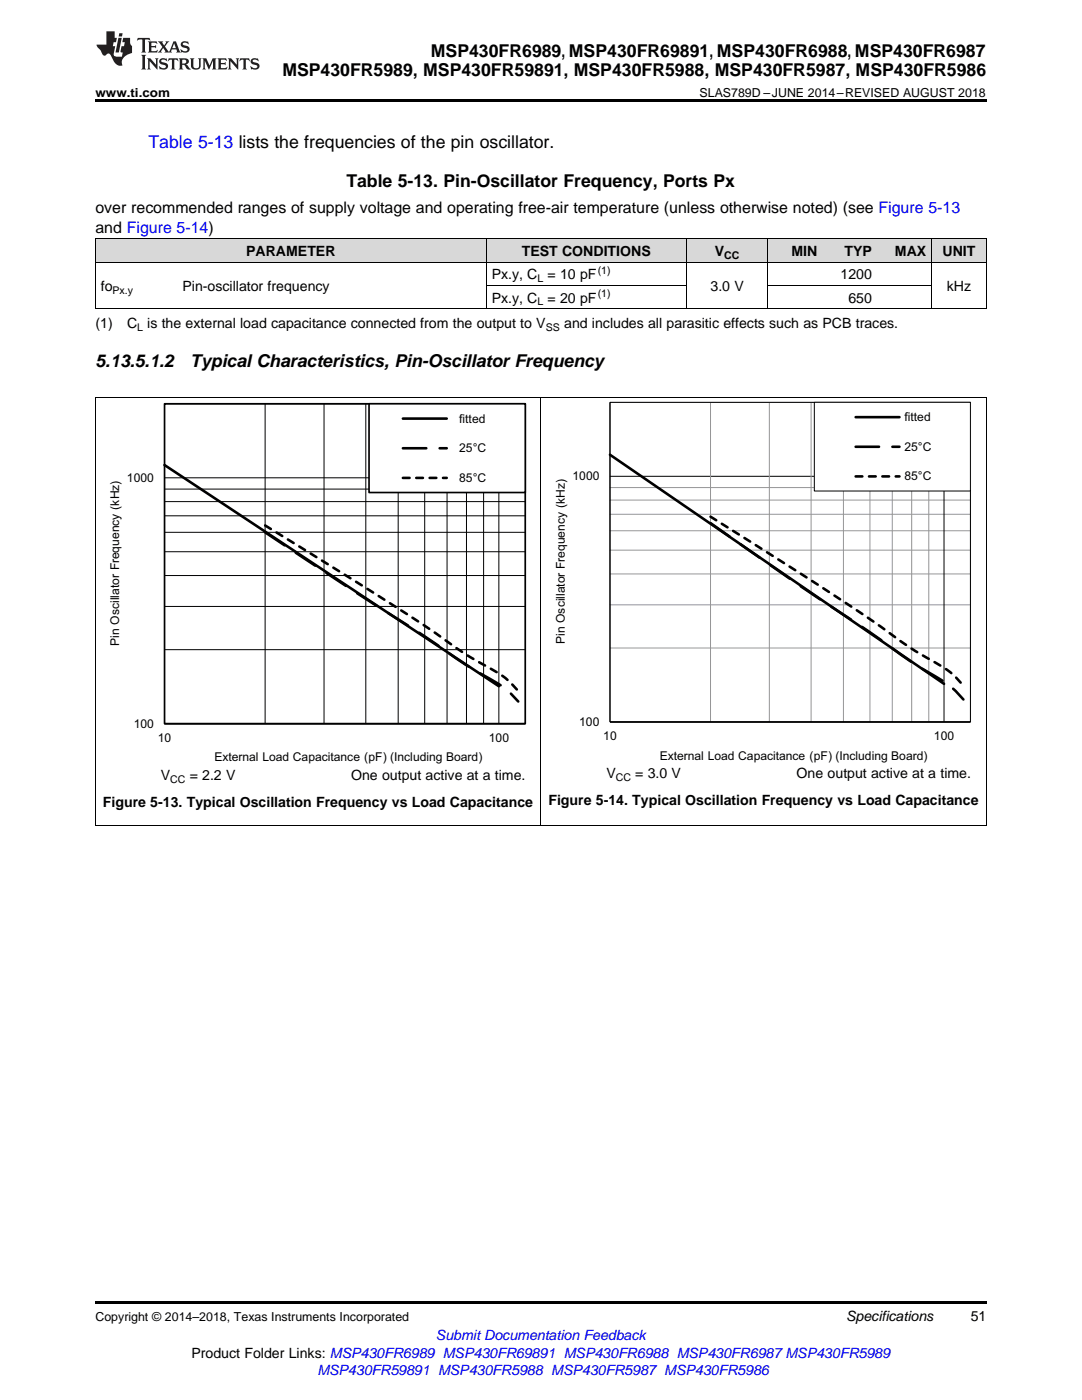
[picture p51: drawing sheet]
<svg xmlns="http://www.w3.org/2000/svg" width="216mm" height="279mm" viewBox="0 0 216 279" stroke-linecap="round" stroke-linejoin="round" font-family="sans-serif">
<defs><g id="words">
<g font-size="3.5">
<text x="86" y="11.3">MSP430FR6989, MSP430FR69891, MSP430FR6988, MSP430FR6987</text>
<text x="56.3" y="15.2">MSP430FR5989, MSP430FR59891, MSP430FR5988, MSP430FR5987, MSP430FR5986</text>
<text x="69.1" y="37.4">Table 5-13. Pin-Oscillator Frequency, Ports Px</text>
<text x="19" y="73.3">5.13.5.1.2</text>
<text x="38" y="73.3">Typical Characteristics, Pin-Oscillator Frequency</text>
</g>
<text font-size="3.5" fill="#00f" x="29.6" y="29.6">Table 5-13 lists the frequencies of the pin oscillator.</text>
<g font-size="3.2">
<text x="19" y="42.5">over recommended ranges of supply voltage and operating free-air temperature (unless otherwise noted) (see Figure 5-13</text>
<text x="19" y="46.4">and Figure 5-14)</text>
</g>
<g font-size="2.8">
<text x="49.1" y="51.1">PARAMETER</text>
<text x="104.1" y="51.1">TEST CONDITIONS</text>
<text x="142.6" y="51.1">V</text>
<text x="157.9" y="51.1">MIN</text>
<text x="168.5" y="51.1">TYP</text>
<text x="178.6" y="51.1">MAX</text>
<text x="188.1" y="51.1">UNIT</text>
<text x="20.1" y="58.1">fo</text>
<text x="36.4" y="58.1">Pin-oscillator frequency</text>
<text x="98.1" y="55.7">Px.y, C</text>
<text x="109.3" y="55.7">= 10 pF</text>
<text x="141.8" y="58.1">3.0 V</text>
<text x="167.7" y="55.7">1200</text>
<text x="188.9" y="58.1">kHz</text>
<text x="19" y="65.5">(1)</text>
<text x="25.4" y="65.5">C is the external load capacitance connected from the output to V</text>
<text x="98.1" y="60.4">Px.y, C</text>
<text x="109.3" y="60.4">= 20 pF</text>
<text x="112.6" y="65.5">and includes all parasitic effects such as PCB traces.</text>
<text x="169.3" y="60.4">650</text>
<text x="32.1" y="155.7">V</text>
<text x="37.9" y="155.7">= 2.2 V</text>
<text x="70.1" y="155.7">One output active at a time.</text>
<text x="121" y="155.4">V</text>
<text x="126.8" y="155.4">= 3.0 V</text>
<text x="159" y="155.4">One output active at a time.</text>
<text x="20.5" y="161">Figure 5-13. Typical Oscillation Frequency vs Load Capacitance</text>
<text x="109.4" y="160.7">Figure 5-14. Typical Oscillation Frequency vs Load Capacitance</text>
<text x="168.8" y="263.6">Specifications</text>
<text x="193.7" y="263.6">51</text>
<text x="38.2" y="270.9">Product Folder Links: MSP430FR6989 MSP430FR69891 MSP430FR6988 MSP430FR6987 MSP430FR5989</text>
</g>
<g font-size="2.8" fill="#00f">
<text x="87" y="267.4">Submit Documentation Feedback</text>
<text x="63.3" y="274.5">MSP430FR59891 MSP430FR5988 MSP430FR5987 MSP430FR5986</text>
</g>
<g font-size="2.5">
<text x="19" y="19.3">www.ti.com</text>
<text x="139.6" y="19.3">SLAS789D –JUNE 2014–REVISED AUGUST 2018</text>
<text x="19" y="263.6">Copyright © 2014–2018, Texas Instruments Incorporated</text>
</g>
<g font-size="2.4">
<text x="91.6" y="84.3">fitted</text>
<text x="180.5" y="84">fitted</text>
<text x="180.5" y="89.9">25°C</text>
<text x="91.6" y="90.2">25°C</text>
<text x="114.2" y="95.9">1000</text>
<text x="180.5" y="95.9">85°C</text>
<text x="25.3" y="96.2">1000</text>
<text x="91.6" y="96.2">85°C</text>
<text x="23.8" y="128.9" transform="rotate(-90 23.8 128.9)">Pin Oscillator Frequency (kHz)</text>
<text x="112.7" y="128.5" transform="rotate(-90 112.7 128.5)">Pin Oscillator Frequency (kHz)</text>
<text x="26.7" y="145.2">100</text>
<text x="31.5" y="148.1">10</text>
<text x="97.5" y="148.1">100</text>
<text x="115.6" y="144.9">100</text>
<text x="120.4" y="147.8">10</text>
<text x="186.4" y="147.8">100</text>
<text x="42.8" y="152">External Load Capacitance (pF) (Including Board)</text>
<text x="131.7" y="151.6">External Load Capacitance (pF) (Including Board)</text>
</g>
<g font-size="2.1">
<text x="144.5" y="51.6">CC</text>
<text x="22.4" y="58.6">Px.y</text>
<text x="107.2" y="56.3">L</text>
<text x="119.3" y="54.6">(1)</text>
<text x="119.3" y="59.3">(1)</text>
<text x="107.2" y="61">L</text>
<text x="27.4" y="66.1">L</text>
<text x="108.9" y="66.1">SS</text>
<text x="122.9" y="155.9">CC</text>
<text x="34" y="156.3">CC</text>
</g>
</g></defs>
<g fill="#d8d8d8">
<path d="M19 47.7h16.3v4.7h-16.3z"/>
<path d="M35.3 47.7h61.7v4.7h-61.7z"/>
<path d="M97 47.7h39.9v4.7h-39.9z"/>
<path d="M136.9 47.7h16.4v4.7h-16.4z"/>
<path d="M153.3 47.7h10.9v4.7h-10.9z"/>
<path d="M164.2 47.7h10.8v4.7h-10.8z"/>
<path d="M175 47.7h10.9v4.7h-10.9z"/>
<path d="M185.9 47.7h10.9v4.7h-10.9z"/>
</g>
<path d="M19 259.7h177.8v.5h-177.8z" fill="#000"/>
<path d="M19.1 79.3v85.4M107.9 79.3v85.4M196.8 79.3v85.4M19 164.7h177.8" fill="none" stroke="#000" stroke-width=".2"/>
<g fill="#fff">
<path d="M63.3 162.8h.4v.7h-.4z"/>
<path d="M152.2 162.4h.4v.7h-.4z"/>
</g>
<g fill="none" stroke="#000" stroke-width=".2">
<path d="M32.8 97.6h72M32.8 95.4h72M52.9 80.6v63.8M64.7 80.6v63.8M73 80.6v63.8M79.5 80.6v63.8M84.7 80.6v63.8M89.2 80.6v63.8M93.1 80.6v63.8M96.5 80.6v63.8M99.5 80.6v63.8M32.8 114.9h72"/>
<path d="M32.8 110.1h72M32.8 106.2h72M32.8 102.9h72M32.8 100.1h72M32.8 129.7h72M32.8 121h72M32.8 144.4v-63.8h72v63.8"/>
</g>
<path d="M32.8 80.6h72v63.8h-72zM32.8 144.4h72" fill="none" stroke="#000" stroke-width=".33"/>
<path d="M32.8 92.8l66.7 44.2" fill="none" stroke="#000" stroke-width=".52"/>
<path d="M52.9 106.2l21.4 14.1a288.3 288.3 0 0 1 18.5 12.3l2.7 1.6a23.7 23.7 0 0 1 7.3 5.2l.6 .6" fill="none" stroke="#000" stroke-width=".52" stroke-dasharray="4.7 2.7"/>
<path d="M52.9 104.9l21.4 13.2a304.3 304.3 0 0 1 18.5 12.4l2.7 1.6a22.5 22.5 0 0 1 7.3 5.2l.6 .6" fill="none" stroke="#000" stroke-width=".52" stroke-dasharray="1.3 1.3"/>
<path d="M73.6 80.6h31.2v17.7h-31.2z" fill-rule="evenodd" fill="#fff"/>
<path d="M73.6 80.6h31.2v17.7h-31.2zM121.7 144.1h71.9" fill="none" stroke="#000" stroke-width=".33"/>
<path d="M80.4 83.5h8.7M121.7 90.8l66.7 45.7" fill="none" stroke="#000" stroke-width=".52"/>
<path d="M80.4 89.5h8.7M141.8 104.4l21.3 14.9a297 297 0 0 1 18.6 12.7l2.6 1.6a24.2 24.2 0 0 1 7.4 5.4l.5 .6" fill="none" stroke="#000" stroke-width=".52" stroke-dasharray="4.7 2.7"/>
<path d="M80.4 95.4h8.7M141.8 103.1l22.5 14.3a321.9 321.9 0 0 1 17.4 11.9l2.6 1.6a22.6 22.6 0 0 1 7.4 5.3l.5 .6" fill="none" stroke="#000" stroke-width=".52" stroke-dasharray="1.3 1.3"/>
<g fill="none" stroke="#939598" stroke-width=".2">
<path d="M121.7 99.8h72M121.7 97.3h72M121.7 80.3h72v63.8M141.8 80.3v63.8M153.5 80.3v63.8M161.8 80.3v63.8M168.3 80.3v63.8M173.6 80.3v63.8M178 80.3v63.8M181.9 80.3v63.8M185.3 80.3v63.8M121.7 114.5h72"/>
<path d="M121.7 109.8h72M121.7 105.9h72M121.7 102.6h72M121.7 129.3h72M121.7 120.7h72"/>
</g>
<path d="M121.7 95.1h72M121.7 80.3v63.8M121.7 80.3h71.9v63.8h-71.9zM188.4 80.3v63.8" fill="none" stroke="#000" stroke-width=".2"/>
<path d="M162.5 80.3h31.1v17.7h-31.1z" fill-rule="evenodd" fill="#fff"/>
<g fill="none" stroke="#000" stroke-width=".2">
<path d="M19 52.3h177.8M19 47.6h177.8M19.1 47.7v14M97 47.7v14M97 57h39.9M136.9 47.7v14M153.2 47.7v14M153.3 57h32.6M185.9 47.7v14M196.8 47.7v14M19 79.3h177.8M19 61.6h177.8"/>
<path d="M162.5 80.3h31.1v17.7h-31.1z"/>
</g>
<path d="M170.7 83.3h8.8" fill="none" stroke="#000" stroke-width=".52"/>
<path d="M170.7 89.2h8.8" fill="none" stroke="#000" stroke-width=".52" stroke-dasharray="4.7 2.7"/>
<path d="M170.7 95.1h8.8" fill="none" stroke="#000" stroke-width=".52" stroke-dasharray="1.3 1.3"/>
<path d="M19 19.9h177.8v.5h-177.8z" fill="#000"/>
<g fill="#231f20">
<path d="M27.5 7.6l-.1 .5 .4-.2h.6v.1v2.1l-.2 .4h1l-.3-.4v-2.1l.1-.1h.5l.5 .2-.2-.5zM29.5 8.3l.2 .3v1.5l-.2 .4h1.8l.2-.6a1.04 1.04 0 0 1-1.3 .2v-.7h.6l.3 .2v-.6l-.3 .2h-.6v-.6l.8-.1 .4 .3-.2-.5zM31.5 8.3l.9 1.1-.9 1.1h.8l-.2-.2 .5-.7 .4 .7-.2 .2h1.5l-.1-.2 .1-.4h.9l.1 .4-.2 .2h1l-.3-.3-.7-1.9h-.5l-.9 2-.8-1 .9-1h-.8l.1 .3-.3 .5-.4-.6 .2-.2zM34.7 8.6l.4 1h-.7zM36.3 8.4a.63 .63 0 0 0-.2 .7 .63 .63 0 0 0 .6 .4l.6 .2 .1 .2a.75 .75 0 0 1-.7 .4 .75 .75 0 0 1-.6-.5l.1 .7 .1-.1a1.11 1.11 0 0 0 1.5-.6 1.13 1.13 0 0 0-1.2-.8l-.1-.4a1.04 1.04 0 0 1 1.2 .2l-.2-.5-.1 .1-.5-.2zM28.2 10.9l.2 .4v2.2l-.2 .4h1l-.3-.4v-2.2l.3-.4zM29.3 11.6l.3 .4v1.5l-.3 .4h.8l-.2-.4v-1.3l1.5 1.7v-1.9l.2-.4h-.7l.2 .4v.9l-1.1-1.3zM32 11.8a.62 .62 0 0 0-.2 .7 .62 .62 0 0 0 .6 .4l.6 .1 .1 .3a.76 .76 0 0 1-.7 .3 .76 .76 0 0 1-.6-.4l.1 .7 .1-.1a1.11 1.11 0 0 0 1.5-.6 1.13 1.13 0 0 0-1.2-.8l-.1-.4a1.04 1.04 0 0 1 1.2 .2l-.2-.6-.1 .1-.5-.1zM33.7 11.6l-.2 .6a.61 .61 0 0 1 .8-.3v1.6l-.2 .4h.9l-.2-.4v-1.6a.63 .63 0 0 1 .8 .3l-.2-.6zM35.6 11.6l.3 .4v1.5l-.3 .4h1l-.2-.2v-.8l.5 .2a.76 .76 0 0 0 1.2 .7l-1-1a.58 .58 0 0 0 .6-.5 .58 .58 0 0 0-.5-.6zM36.4 11.9h.1a.45 .45 0 0 1 .5 .1 .45 .45 0 0 1 .1 .5l-.7 .2zM37.9 11.6l.2 .2a2.17 2.17 0 0 0 .3 1.9 .99 .99 0 0 0 1.6-.6v-1.1l.2-.4h-.7l.2 .2a1.92 1.92 0 0 1-.2 1.8 .6 .6 0 0 1-.9-.5v-1.1l.2-.4zM40.4 11.6l.2 .4v1.5l-.2 .4h.7l-.2-.4v-1.4l.8 1.8 .8-1.8v1.4l-.2 .4h.9l-.2-.4v-1.5l.2-.4h-.8l-.6 1.5-.6-1.5zM43.4 11.6l.2 .4v1.5l-.2 .4h1.8l.2-.6a1.04 1.04 0 0 1-1.3 .1v-.6h.5l.4 .2v-.6l-.4 .2h-.5v-.7h.8l.3 .3-.1-.6zM45.5 11.6l.2 .4v1.5l-.2 .4h.7l-.2-.4v-1.3l1.5 1.7v-1.9l.2-.4h-.7l.2 .4v.9l-1.1-1.3zM47.9 11.6l-.1 .6a.61 .61 0 0 1 .8-.3v1.6l-.3 .4h1l-.3-.4 .1-1.6a.63 .63 0 0 1 .7 .3l-.1-.6zM50.2 11.8a.62 .62 0 0 0-.2 .7 .62 .62 0 0 0 .6 .4l.6 .1 .2 .3a.76 .76 0 0 1-.8 .3 .76 .76 0 0 1-.6-.4l.1 .7 .2-.1a1.11 1.11 0 0 0 1.5-.6 1.13 1.13 0 0 0-1.3-.8l-.1-.4a1.04 1.04 0 0 1 1.2 .2l-.1-.6-.2 .1-.5-.1z"/>
<path d="M21.2 6.3v2.6h-1.9l.1 .4 .7 .9a.91 .91 0 0 0 1 .8 .56 .56 0 0 1 .5-.3 .56 .56 0 0 1 .5 .3l.4 .8a1.53 1.53 0 0 0 1.9 1.2 1.54 1.54 0 0 1 1-2.1l.9-.3v-1.4a1.52 1.52 0 0 1-.3-1.6h-1.4l-.2 .8h.5l-.2 .8h-.4l-.2 1v.2l.4 .1-.2 .8a1.93 1.93 0 0 1-1.6-.3l.3-1.8h-.5l.2-.8h.4l.2-.8h-.4v-1.3zM23.6 7.6l-.6 2.9h.7l.6-2.9zM23.8 6.6l-.1 .7h.6l.2-.7z"/>
</g>
<use href="#words"/>
</svg>
